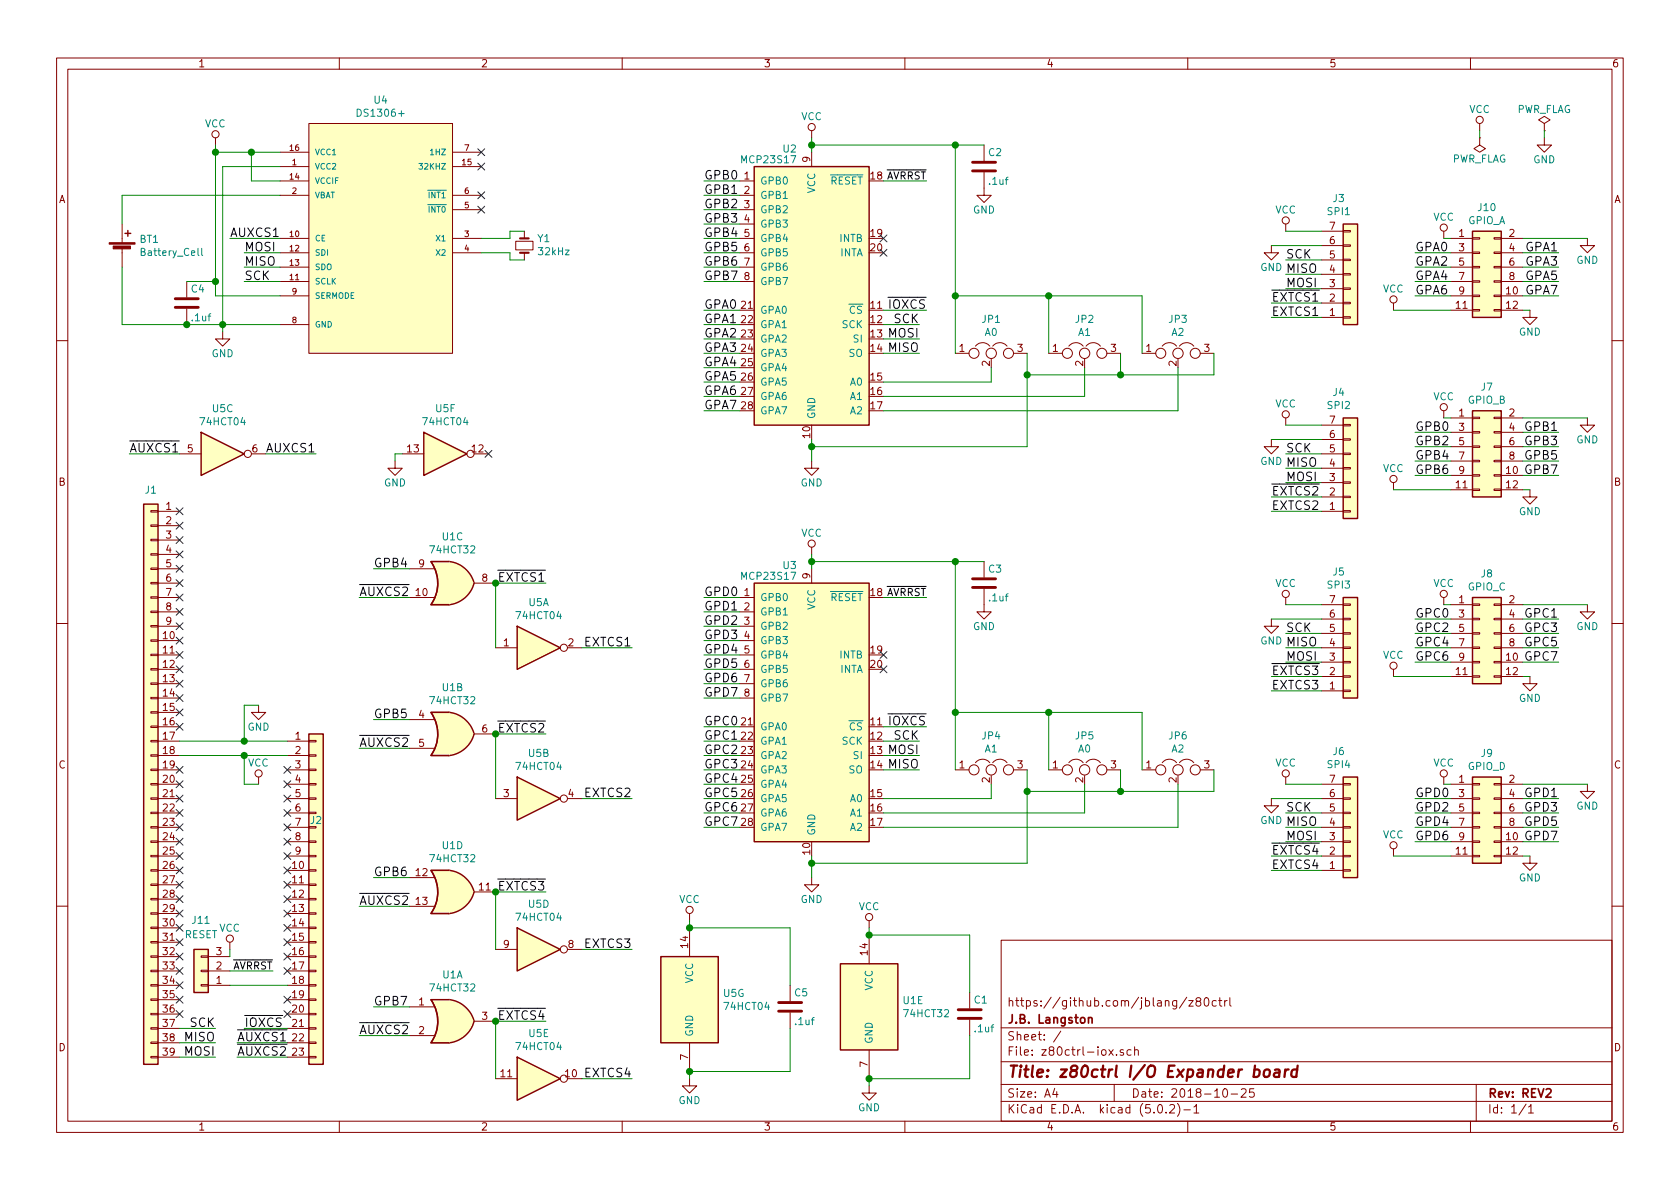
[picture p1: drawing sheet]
<svg xmlns="http://www.w3.org/2000/svg" width="297mm" height="210mm" viewBox="0 0 297 210" stroke-linecap="round" stroke-linejoin="round" font-family="sans-serif">
<defs><g id="words">
<text font-size="2.8" fill="#840000" x="178" y="190.5">Title: z80ctrl I/O Expander board</text>
<g font-size="2.1">
<text x="124.5" y="31.7">GPB0</text>
<text x="124.5" y="34.3">GPB1</text>
<text x="40.6" y="41.9">AUXCS1</text>
<text x="124.5" y="36.8">GPB2</text>
<text x="124.5" y="39.4">GPB3</text>
<text x="124.5" y="41.9">GPB4</text>
<text x="43.2" y="47">MISO</text>
<text x="43.2" y="44.4">MOSI</text>
<text x="124.5" y="44.4">GPB5</text>
<text x="124.5" y="47">GPB6</text>
<text x="227.3" y="45.7">SCK</text>
<text x="250.2" y="44.4">GPA0</text>
<text x="250.2" y="47">GPA2</text>
<text x="269.8" y="44.4">GPA1</text>
<text x="269.8" y="47">GPA3</text>
<text x="43.2" y="49.5">SCK</text>
<text x="124.5" y="49.5">GPB7</text>
<text x="224.8" y="53.3">EXTCS1</text>
<text x="227.3" y="48.3">MISO</text>
<text x="227.3" y="50.8">MOSI</text>
<text x="250.2" y="49.5">GPA4</text>
<text x="250.2" y="52.1">GPA6</text>
<text x="269.8" y="49.5">GPA5</text>
<text x="269.8" y="52.1">GPA7</text>
<text x="124.5" y="54.6">GPA0</text>
<text x="124.5" y="57.1">GPA1</text>
<text x="124.5" y="59.7">GPA2</text>
<text x="157.1" y="59.7">MOSI</text>
<text x="157.2" y="54.6">IOXCS</text>
<text x="158.1" y="57.1">SCK</text>
<text x="224.8" y="55.9">EXTCS1</text>
<text x="124.5" y="62.2">GPA3</text>
<text x="124.5" y="64.8">GPA4</text>
<text x="157.1" y="62.2">MISO</text>
<text x="124.5" y="67.3">GPA5</text>
<text x="124.5" y="69.8">GPA6</text>
<text x="124.5" y="72.4">GPA7</text>
<text x="250.2" y="76.2">GPB0</text>
<text x="269.8" y="76.2">GPB1</text>
<text x="22.9" y="80">AUXCS1</text>
<text x="47.3" y="80">AUXCS1</text>
<text x="227.3" y="82.5">MISO</text>
<text x="227.3" y="80">SCK</text>
<text x="250.2" y="78.7">GPB2</text>
<text x="250.2" y="81.3">GPB4</text>
<text x="250.2" y="83.8">GPB6</text>
<text x="269.8" y="78.7">GPB3</text>
<text x="269.8" y="81.3">GPB5</text>
<text x="269.8" y="83.8">GPB7</text>
<text x="224.8" y="87.6">EXTCS2</text>
<text x="227.3" y="85.1">MOSI</text>
<text x="224.8" y="90.2">EXTCS2</text>
<text x="66" y="100.3">GPB4</text>
<text x="63.5" y="105.4">AUXCS2</text>
<text x="88.3" y="102.9">EXTCS1</text>
<text x="124.5" y="105.4">GPD0</text>
<text x="124.5" y="107.9">GPD1</text>
<text x="124.5" y="110.5">GPD2</text>
<text x="124.5" y="113">GPD3</text>
<text x="227.3" y="111.8">SCK</text>
<text x="250.2" y="109.2">GPC0</text>
<text x="250.2" y="111.8">GPC2</text>
<text x="269.8" y="109.2">GPC1</text>
<text x="269.8" y="111.8">GPC3</text>
<text x="103.5" y="114.3">EXTCS1</text>
<text x="124.5" y="115.6">GPD4</text>
<text x="124.5" y="118.1">GPD5</text>
<text x="224.8" y="119.4">EXTCS3</text>
<text x="227.3" y="114.3">MISO</text>
<text x="227.3" y="116.8">MOSI</text>
<text x="250.2" y="114.3">GPC4</text>
<text x="250.2" y="116.8">GPC6</text>
<text x="269.8" y="114.3">GPC5</text>
<text x="269.8" y="116.8">GPC7</text>
<text x="124.5" y="120.6">GPD6</text>
<text x="124.5" y="123.2">GPD7</text>
<text x="224.8" y="121.9">EXTCS3</text>
<text x="66" y="127">GPB5</text>
<text x="88.3" y="129.5">EXTCS2</text>
<text x="124.5" y="128.3">GPC0</text>
<text x="124.5" y="130.8">GPC1</text>
<text x="157.2" y="128.3">IOXCS</text>
<text x="158.1" y="130.8">SCK</text>
<text x="63.5" y="132.1">AUXCS2</text>
<text x="124.5" y="133.3">GPC2</text>
<text x="124.5" y="135.9">GPC3</text>
<text x="157.1" y="133.3">MOSI</text>
<text x="157.1" y="135.9">MISO</text>
<text x="103.5" y="141">EXTCS2</text>
<text x="124.5" y="138.4">GPC4</text>
<text x="124.5" y="141">GPC5</text>
<text x="124.5" y="143.5">GPC6</text>
<text x="227.3" y="143.5">SCK</text>
<text x="250.2" y="141">GPD0</text>
<text x="250.2" y="143.5">GPD2</text>
<text x="269.8" y="141">GPD1</text>
<text x="269.8" y="143.5">GPD3</text>
<text x="124.5" y="146">GPC7</text>
<text x="227.3" y="146">MISO</text>
<text x="227.3" y="148.6">MOSI</text>
<text x="250.2" y="146">GPD4</text>
<text x="250.2" y="148.6">GPD6</text>
<text x="269.8" y="146">GPD5</text>
<text x="269.8" y="148.6">GPD7</text>
<text x="66" y="154.9">GPB6</text>
<text x="224.8" y="151.1">EXTCS4</text>
<text x="224.8" y="153.7">EXTCS4</text>
<text x="63.5" y="160">AUXCS2</text>
<text x="88.3" y="157.5">EXTCS3</text>
<text x="103.5" y="167.6">EXTCS3</text>
<text x="66" y="177.8">GPB7</text>
<text x="32.7" y="184.1">MISO</text>
<text x="33.6" y="181.6">SCK</text>
<text x="41.9" y="184.1">AUXCS1</text>
<text x="43.2" y="181.6">IOXCS</text>
<text x="63.5" y="182.9">AUXCS2</text>
<text x="88.3" y="180.3">EXTCS4</text>
<text x="32.7" y="186.7">MOSI</text>
<text x="41.9" y="186.7">AUXCS2</text>
<text x="103.5" y="190.5">EXTCS4</text>
</g>
<g font-size="2.1" fill="#840000">
<text x="178" y="178">https://github.com/jblang/z80ctrl</text>
<text x="178" y="184">Sheet: /</text>
<text x="178" y="181">J.B. Langston</text>
<text x="178" y="186.7">File: z80ctrl-iox.sch</text>
<text x="178" y="196.9">KiCad E.D.A. kicad (5.0.2)-1</text>
<text x="178" y="194.1">Size: A4</text>
<text x="200" y="194.1">Date: 2018-10-25</text>
<text x="263" y="194.1">Rev: REV2</text>
<text x="263" y="196.9">Id: 1/1</text>
</g>
<g font-size="1.8" fill="#840000">
<text x="35" y="11.9">1</text>
<text x="85" y="11.9">2</text>
<text x="135" y="11.9">3</text>
<text x="185" y="11.9">4</text>
<text x="235" y="11.9">5</text>
<text x="285" y="11.9">6</text>
<text x="143.3" y="28.7" transform="rotate(-90 143.3 28.7)">9</text>
<text x="10.4" y="35.9">A</text>
<text x="131.6" y="31.7">1</text>
<text x="131.6" y="34.3">2</text>
<text x="285.4" y="35.9">A</text>
<text x="131.6" y="36.8">3</text>
<text x="131.6" y="39.4">4</text>
<text x="131.6" y="41.9">5</text>
<text x="154" y="41.9">19</text>
<text x="235.1" y="40.6">7</text>
<text x="258" y="41.9">1</text>
<text x="266.9" y="41.9">2</text>
<text x="131.6" y="44.4">6</text>
<text x="131.6" y="47">7</text>
<text x="154" y="44.4">20</text>
<text x="235.1" y="45.7">5</text>
<text x="235.1" y="43.2">6</text>
<text x="258" y="44.4">3</text>
<text x="258" y="47">5</text>
<text x="266.9" y="44.4">4</text>
<text x="266.9" y="47">6</text>
<text x="131.6" y="49.5">8</text>
<text x="235.1" y="53.3">2</text>
<text x="235.1" y="50.8">3</text>
<text x="235.1" y="48.3">4</text>
<text x="258" y="49.5">7</text>
<text x="258" y="52.1">9</text>
<text x="266.4" y="52.1">10</text>
<text x="266.9" y="49.5">8</text>
<text x="131.1" y="54.6">21</text>
<text x="131.1" y="57.1">22</text>
<text x="131.1" y="59.7">23</text>
<text x="154" y="54.6">11</text>
<text x="154" y="57.1">12</text>
<text x="154" y="59.7">13</text>
<text x="235.1" y="55.9">1</text>
<text x="257.5" y="54.6">11</text>
<text x="266.4" y="54.6">12</text>
<text x="131.1" y="62.2">24</text>
<text x="131.1" y="64.8">25</text>
<text x="154" y="62.2">14</text>
<text x="169.6" y="62.2">1</text>
<text x="175" y="64.7" transform="rotate(-90 175 64.7)">2</text>
<text x="179.9" y="62.2">3</text>
<text x="186.1" y="62.2">1</text>
<text x="191.5" y="64.7" transform="rotate(-90 191.5 64.7)">2</text>
<text x="196.4" y="62.2">3</text>
<text x="202.6" y="62.2">1</text>
<text x="208" y="64.7" transform="rotate(-90 208 64.7)">2</text>
<text x="212.9" y="62.2">3</text>
<text x="131.1" y="67.3">26</text>
<text x="131.1" y="69.8">27</text>
<text x="154" y="67.3">15</text>
<text x="154" y="69.8">16</text>
<text x="131.1" y="72.4">28</text>
<text x="143.3" y="77.4" transform="rotate(-90 143.3 77.4)">10</text>
<text x="154" y="72.4">17</text>
<text x="235.1" y="77.5">6</text>
<text x="235.1" y="74.9">7</text>
<text x="258" y="73.7">1</text>
<text x="258" y="76.2">3</text>
<text x="266.9" y="73.7">2</text>
<text x="266.9" y="76.2">4</text>
<text x="33.2" y="80">5</text>
<text x="44.6" y="80">6</text>
<text x="72.1" y="80">13</text>
<text x="83.5" y="80">12</text>
<text x="235.1" y="82.5">4</text>
<text x="235.1" y="80">5</text>
<text x="258" y="78.7">5</text>
<text x="258" y="81.3">7</text>
<text x="258" y="83.8">9</text>
<text x="266.4" y="83.8">10</text>
<text x="266.9" y="78.7">6</text>
<text x="266.9" y="81.3">8</text>
<text x="10.4" y="85.9">B</text>
<text x="235.1" y="87.6">2</text>
<text x="235.1" y="85.1">3</text>
<text x="257.5" y="86.4">11</text>
<text x="266.4" y="86.4">12</text>
<text x="285.4" y="85.9">B</text>
<text x="29.4" y="90.2">1</text>
<text x="29.4" y="92.7">2</text>
<text x="29.4" y="95.2">3</text>
<text x="235.1" y="90.2">1</text>
<text x="29.4" y="97.8">4</text>
<text x="29.4" y="100.3">5</text>
<text x="74.1" y="100.3">9</text>
<text x="29.4" y="102.9">6</text>
<text x="29.4" y="105.4">7</text>
<text x="29.4" y="107.9">8</text>
<text x="73.6" y="105.4">10</text>
<text x="85.2" y="102.9">8</text>
<text x="131.6" y="105.4">1</text>
<text x="131.6" y="107.9">2</text>
<text x="143.3" y="102.3" transform="rotate(-90 143.3 102.3)">9</text>
<text x="235.1" y="106.7">7</text>
<text x="258" y="106.7">1</text>
<text x="266.9" y="106.7">2</text>
<text x="28.9" y="113">10</text>
<text x="29.4" y="110.5">9</text>
<text x="131.6" y="110.5">3</text>
<text x="131.6" y="113">4</text>
<text x="235.1" y="111.8">5</text>
<text x="235.1" y="109.2">6</text>
<text x="258" y="109.2">3</text>
<text x="258" y="111.8">5</text>
<text x="266.9" y="109.2">4</text>
<text x="266.9" y="111.8">6</text>
<text x="28.9" y="115.6">11</text>
<text x="28.9" y="118.1">12</text>
<text x="89.1" y="114.3">1</text>
<text x="100.5" y="114.3">2</text>
<text x="131.6" y="115.6">5</text>
<text x="131.6" y="118.1">6</text>
<text x="154" y="115.6">19</text>
<text x="154" y="118.1">20</text>
<text x="235.1" y="119.4">2</text>
<text x="235.1" y="116.8">3</text>
<text x="235.1" y="114.3">4</text>
<text x="257.5" y="119.4">11</text>
<text x="258" y="114.3">7</text>
<text x="258" y="116.8">9</text>
<text x="266.4" y="116.8">10</text>
<text x="266.4" y="119.4">12</text>
<text x="266.9" y="114.3">8</text>
<text x="28.9" y="120.6">13</text>
<text x="28.9" y="123.2">14</text>
<text x="28.9" y="125.7">15</text>
<text x="131.6" y="120.6">7</text>
<text x="131.6" y="123.2">8</text>
<text x="235.1" y="121.9">1</text>
<text x="28.9" y="128.3">16</text>
<text x="28.9" y="130.8">17</text>
<text x="52.2" y="130.8">1</text>
<text x="74.1" y="127">4</text>
<text x="85.2" y="129.5">6</text>
<text x="131.1" y="128.3">21</text>
<text x="131.1" y="130.8">22</text>
<text x="154" y="128.3">11</text>
<text x="154" y="130.8">12</text>
<text x="10.4" y="135.9">C</text>
<text x="28.9" y="133.3">18</text>
<text x="28.9" y="135.9">19</text>
<text x="52.2" y="133.3">2</text>
<text x="52.2" y="135.9">3</text>
<text x="74.1" y="132.1">5</text>
<text x="131.1" y="133.3">23</text>
<text x="131.1" y="135.9">24</text>
<text x="154" y="133.3">13</text>
<text x="154" y="135.9">14</text>
<text x="169.6" y="135.9">1</text>
<text x="179.9" y="135.9">3</text>
<text x="186.1" y="135.9">1</text>
<text x="196.4" y="135.9">3</text>
<text x="202.6" y="135.9">1</text>
<text x="212.9" y="135.9">3</text>
<text x="285.4" y="135.9">C</text>
<text x="28.9" y="138.4">20</text>
<text x="28.9" y="141">21</text>
<text x="28.9" y="143.5">22</text>
<text x="52.2" y="138.4">4</text>
<text x="52.2" y="141">5</text>
<text x="52.2" y="143.5">6</text>
<text x="89.1" y="141">3</text>
<text x="100.5" y="141">4</text>
<text x="131.1" y="138.4">25</text>
<text x="131.1" y="141">26</text>
<text x="131.1" y="143.5">27</text>
<text x="154" y="141">15</text>
<text x="154" y="143.5">16</text>
<text x="175" y="138.4" transform="rotate(-90 175 138.4)">2</text>
<text x="191.5" y="138.4" transform="rotate(-90 191.5 138.4)">2</text>
<text x="208" y="138.4" transform="rotate(-90 208 138.4)">2</text>
<text x="235.1" y="143.5">5</text>
<text x="235.1" y="141">6</text>
<text x="235.1" y="138.4">7</text>
<text x="258" y="138.4">1</text>
<text x="258" y="141">3</text>
<text x="258" y="143.5">5</text>
<text x="266.9" y="138.4">2</text>
<text x="266.9" y="141">4</text>
<text x="266.9" y="143.5">6</text>
<text x="28.9" y="146">23</text>
<text x="28.9" y="148.6">24</text>
<text x="52.2" y="146">7</text>
<text x="52.2" y="148.6">8</text>
<text x="131.1" y="146">28</text>
<text x="154" y="146">17</text>
<text x="235.1" y="148.6">3</text>
<text x="235.1" y="146">4</text>
<text x="258" y="146">7</text>
<text x="258" y="148.6">9</text>
<text x="266.4" y="148.6">10</text>
<text x="266.9" y="146">8</text>
<text x="28.9" y="151.1">25</text>
<text x="28.9" y="153.7">26</text>
<text x="51.7" y="153.7">10</text>
<text x="52.2" y="151.1">9</text>
<text x="73.6" y="154.9">12</text>
<text x="143.3" y="151.1" transform="rotate(-90 143.3 151.1)">10</text>
<text x="235.1" y="153.7">1</text>
<text x="235.1" y="151.1">2</text>
<text x="257.5" y="151.1">11</text>
<text x="266.4" y="151.1">12</text>
<text x="28.9" y="156.2">27</text>
<text x="28.9" y="158.7">28</text>
<text x="28.9" y="161.3">29</text>
<text x="51.7" y="156.2">11</text>
<text x="51.7" y="158.7">12</text>
<text x="51.7" y="161.3">13</text>
<text x="73.6" y="160">13</text>
<text x="84.8" y="157.5">11</text>
<text x="28.9" y="163.8">30</text>
<text x="28.9" y="166.4">31</text>
<text x="51.7" y="163.8">14</text>
<text x="51.7" y="166.4">15</text>
<text x="89.1" y="167.6">9</text>
<text x="100.5" y="167.6">8</text>
<text x="121.7" y="167.6" transform="rotate(-90 121.7 167.6)">14</text>
<text x="28.9" y="168.9">32</text>
<text x="28.9" y="171.4">33</text>
<text x="28.9" y="174">34</text>
<text x="38.3" y="174">1</text>
<text x="38.3" y="171.4">2</text>
<text x="38.3" y="168.9">3</text>
<text x="51.7" y="168.9">16</text>
<text x="51.7" y="171.4">17</text>
<text x="51.7" y="174">18</text>
<text x="153.4" y="168.9" transform="rotate(-90 153.4 168.9)">14</text>
<text x="28.9" y="176.5">35</text>
<text x="28.9" y="179.1">36</text>
<text x="51.7" y="176.5">19</text>
<text x="51.7" y="179.1">20</text>
<text x="74.1" y="177.8">1</text>
<text x="10.4" y="185.9">D</text>
<text x="28.9" y="181.6">37</text>
<text x="28.9" y="184.1">38</text>
<text x="51.7" y="181.6">21</text>
<text x="51.7" y="184.1">22</text>
<text x="74.1" y="182.9">2</text>
<text x="85.2" y="180.3">3</text>
<text x="285.4" y="185.9">D</text>
<text x="28.9" y="186.7">39</text>
<text x="51.7" y="186.7">23</text>
<text x="88.6" y="190.5">11</text>
<text x="100" y="190.5">10</text>
<text x="121.7" y="187.4" transform="rotate(-90 121.7 187.4)">7</text>
<text x="153.4" y="188.7" transform="rotate(-90 153.4 188.7)">7</text>
<text x="35" y="199.9">1</text>
<text x="85" y="199.9">2</text>
<text x="135" y="199.9">3</text>
<text x="185" y="199.9">4</text>
<text x="235" y="199.9">5</text>
<text x="285" y="199.9">6</text>
</g>
<g font-size="1.8" fill="#008484">
<text x="36.2" y="22.5">VCC</text>
<text x="63.6" y="20.6">DS1306+</text>
<text x="66.2" y="18.3">U4</text>
<text x="141.7" y="21.3">VCC</text>
<text x="259.8" y="20">VCC</text>
<text x="268.1" y="20">PWR_FLAG</text>
<text x="131.3" y="28.9">MCP23S17</text>
<text x="138.5" y="27">U2</text>
<text x="174.8" y="27.6">C2</text>
<text x="256.6" y="28.7">PWR_FLAG</text>
<text x="271.1" y="28.9">GND</text>
<text x="134.4" y="32.6">GPB0</text>
<text x="134.4" y="35.2">GPB1</text>
<text x="144.1" y="34.2" transform="rotate(-90 144.1 34.2)">VCC</text>
<text x="146.8" y="32.6">RESET</text>
<text x="175" y="32.7">.1uf</text>
<text x="235.7" y="35.7">J3</text>
<text x="134.4" y="37.7">GPB2</text>
<text x="134.4" y="40.3">GPB3</text>
<text x="172" y="37.8">GND</text>
<text x="225.5" y="37.8">VCC</text>
<text x="234.8" y="38">SPI1</text>
<text x="253.4" y="39">VCC</text>
<text x="259.6" y="39.6">GPIO_A</text>
<text x="261.4" y="37.3">J10</text>
<text x="24.7" y="42.9">BT1</text>
<text x="25.2" y="45.3">Battery_Cell</text>
<text x="95.1" y="42.8">Y1</text>
<text x="95.4" y="45.1">32kHz</text>
<text x="134.4" y="42.8">GPB4</text>
<text x="134.4" y="45.3">GPB5</text>
<text x="134.4" y="47.9">GPB6</text>
<text x="148.5" y="42.8">INTB</text>
<text x="148.5" y="45.3">INTA</text>
<text x="222.8" y="47.9">GND</text>
<text x="278.7" y="46.7">GND</text>
<text x="33.9" y="51.7">C4</text>
<text x="134.4" y="50.4">GPB7</text>
<text x="244.5" y="51.7">VCC</text>
<text x="34" y="56.8">.1uf</text>
<text x="134.4" y="55.5">GPA0</text>
<text x="134.4" y="58">GPA1</text>
<text x="148.9" y="58">SCK</text>
<text x="150.2" y="55.5">CS</text>
<text x="173.7" y="57.1">JP1</text>
<text x="174.1" y="59.4">A0</text>
<text x="190.2" y="57.1">JP2</text>
<text x="190.7" y="59.4">A1</text>
<text x="206.7" y="57.1">JP3</text>
<text x="207.2" y="59.4">A2</text>
<text x="268.6" y="59.4">GND</text>
<text x="37.4" y="63.2">GND</text>
<text x="134.4" y="60.6">GPA2</text>
<text x="134.4" y="63.1">GPA3</text>
<text x="134.4" y="65.7">GPA4</text>
<text x="150.1" y="63.1">SO</text>
<text x="151" y="60.6">SI</text>
<text x="134.4" y="68.2">GPA5</text>
<text x="134.4" y="70.7">GPA6</text>
<text x="150.4" y="68.2">A0</text>
<text x="150.4" y="70.7">A1</text>
<text x="235.7" y="70">J4</text>
<text x="253.4" y="70.8">VCC</text>
<text x="259.6" y="71.4">GPIO_B</text>
<text x="261.9" y="69.1">J7</text>
<text x="35.6" y="75.2">74HCT04</text>
<text x="37.6" y="72.9">U5C</text>
<text x="75" y="75.2">74HCT04</text>
<text x="77.1" y="72.9">U5F</text>
<text x="134.4" y="73.3">GPA7</text>
<text x="144.1" y="74.2" transform="rotate(-90 144.1 74.2)">GND</text>
<text x="150.4" y="73.3">A2</text>
<text x="225.5" y="72.1">VCC</text>
<text x="234.8" y="72.3">SPI2</text>
<text x="222.8" y="82.2">GND</text>
<text x="244.5" y="83.5">VCC</text>
<text x="278.7" y="78.4">GND</text>
<text x="25.7" y="87.3">J1</text>
<text x="67.9" y="86">GND</text>
<text x="141.6" y="86">GND</text>
<text x="78.3" y="95.5">U1C</text>
<text x="141.7" y="94.9">VCC</text>
<text x="268.6" y="91.1">GND</text>
<text x="76.2" y="97.9">74HCT32</text>
<text x="138.5" y="100.6">U3</text>
<text x="174.8" y="101.3">C3</text>
<text x="235.7" y="101.8">J5</text>
<text x="93.5" y="107.2">U5A</text>
<text x="131.3" y="102.5">MCP23S17</text>
<text x="134.4" y="106.3">GPB0</text>
<text x="144.1" y="107.9" transform="rotate(-90 144.1 107.9)">VCC</text>
<text x="146.8" y="106.3">RESET</text>
<text x="175" y="106.3">.1uf</text>
<text x="225.5" y="103.8">VCC</text>
<text x="234.8" y="104.1">SPI3</text>
<text x="253.4" y="103.8">VCC</text>
<text x="259.6" y="104.4">GPIO_C</text>
<text x="261.9" y="102.1">J8</text>
<text x="91.5" y="109.5">74HCT04</text>
<text x="134.4" y="108.8">GPB1</text>
<text x="134.4" y="111.4">GPB2</text>
<text x="134.4" y="113.9">GPB3</text>
<text x="172" y="111.4">GND</text>
<text x="222.8" y="114">GND</text>
<text x="278.7" y="111.4">GND</text>
<text x="134.4" y="116.5">GPB4</text>
<text x="134.4" y="119">GPB5</text>
<text x="148.5" y="116.5">INTB</text>
<text x="148.5" y="119">INTA</text>
<text x="244.5" y="116.5">VCC</text>
<text x="76.2" y="124.5">74HCT32</text>
<text x="78.3" y="122.2">U1B</text>
<text x="134.4" y="121.5">GPB6</text>
<text x="134.4" y="124.1">GPB7</text>
<text x="268.6" y="124.1">GND</text>
<text x="43.8" y="129.2">GND</text>
<text x="134.4" y="129.2">GPA0</text>
<text x="134.4" y="131.7">GPA1</text>
<text x="148.9" y="131.7">SCK</text>
<text x="150.2" y="129.2">CS</text>
<text x="173.7" y="130.8">JP4</text>
<text x="190.2" y="130.8">JP5</text>
<text x="206.7" y="130.8">JP6</text>
<text x="43.8" y="135.6">VCC</text>
<text x="91.5" y="136.2">74HCT04</text>
<text x="93.5" y="133.9">U5B</text>
<text x="134.4" y="134.2">GPA2</text>
<text x="134.4" y="136.8">GPA3</text>
<text x="150.1" y="136.8">SO</text>
<text x="151" y="134.2">SI</text>
<text x="174.1" y="133.1">A1</text>
<text x="190.7" y="133.1">A0</text>
<text x="207.2" y="133.1">A2</text>
<text x="225.5" y="135.6">VCC</text>
<text x="234.8" y="135.8">SPI4</text>
<text x="235.7" y="133.5">J6</text>
<text x="253.4" y="135.6">VCC</text>
<text x="259.6" y="136.2">GPIO_D</text>
<text x="261.9" y="133.9">J9</text>
<text x="134.4" y="139.3">GPA4</text>
<text x="134.4" y="141.9">GPA5</text>
<text x="150.4" y="141.9">A0</text>
<text x="278.7" y="143.2">GND</text>
<text x="54.9" y="145.7">J2</text>
<text x="134.4" y="144.4">GPA6</text>
<text x="134.4" y="146.9">GPA7</text>
<text x="144.1" y="147.8" transform="rotate(-90 144.1 147.8)">GND</text>
<text x="150.4" y="144.4">A1</text>
<text x="150.4" y="146.9">A2</text>
<text x="222.8" y="145.7">GND</text>
<text x="244.5" y="148.3">VCC</text>
<text x="76.2" y="152.5">74HCT32</text>
<text x="78.3" y="150.2">U1D</text>
<text x="268.6" y="155.9">GND</text>
<text x="93.5" y="160.5">U5D</text>
<text x="120.1" y="159.7">VCC</text>
<text x="141.6" y="159.7">GND</text>
<text x="151.8" y="161">VCC</text>
<text x="32.6" y="165.9">RESET</text>
<text x="34.1" y="163.4">J11</text>
<text x="38.8" y="164.8">VCC</text>
<text x="91.5" y="162.8">74HCT04</text>
<text x="78.3" y="173">U1A</text>
<text x="122.6" y="173.9" transform="rotate(-90 122.6 173.9)">VCC</text>
<text x="76.2" y="175.3">74HCT32</text>
<text x="127.9" y="176.3">U5G</text>
<text x="128.2" y="178.6">74HCT04</text>
<text x="140.5" y="176.2">C5</text>
<text x="154.3" y="175.2" transform="rotate(-90 154.3 175.2)">VCC</text>
<text x="159.7" y="177.6">U1E</text>
<text x="160" y="179.9">74HCT32</text>
<text x="172.3" y="177.5">C1</text>
<text x="91.5" y="185.7">74HCT04</text>
<text x="93.5" y="183.4">U5E</text>
<text x="122.6" y="183.4" transform="rotate(-90 122.6 183.4)">GND</text>
<text x="140.7" y="181.3">.1uf</text>
<text x="154.3" y="184.7" transform="rotate(-90 154.3 184.7)">GND</text>
<text x="172.4" y="182.5">.1uf</text>
<text x="120" y="195.2">GND</text>
<text x="151.7" y="196.5">GND</text>
</g>
<g font-size="1.8">
<text x="154" y="31.7">18 AVRRST</text>
<text x="154" y="105.4">18 AVRRST</text>
<text x="41" y="171.4">AVRRST</text>
</g>
<g font-size="1.4" fill="#840000">
<text x="51.3" y="26.7">16</text>
<text x="51.7" y="29.2">1</text>
<text x="81.8" y="29.2">15</text>
<text x="82.2" y="26.7">7</text>
<text x="51.3" y="31.7">14</text>
<text x="51.7" y="34.3">2</text>
<text x="82.2" y="34.3">6</text>
<text x="51.3" y="41.9">10</text>
<text x="82.2" y="41.9">3</text>
<text x="82.2" y="36.8">5</text>
<text x="51.3" y="44.4">12</text>
<text x="51.3" y="47">13</text>
<text x="82.2" y="44.4">4</text>
<text x="51.3" y="49.5">11</text>
<text x="51.7" y="52.1">9</text>
<text x="51.7" y="57.1">8</text>
</g>
<g font-size="1.4" fill="#008484">
<text x="55.6" y="30">VCC2</text>
<text x="55.6" y="27.4">VCC1</text>
<text x="74.5" y="30">32KHZ</text>
<text x="76.3" y="27.4">1HZ</text>
<text x="55.6" y="32.5">VCCIF</text>
<text x="55.6" y="35">VBAT</text>
<text x="75.9" y="35">INT1</text>
<text x="75.9" y="37.6">INT0</text>
<text x="55.6" y="42.7">CE</text>
<text x="55.6" y="45.2">SDI</text>
<text x="55.6" y="47.7">SDO</text>
<text x="77.3" y="42.7">X1</text>
<text x="77.3" y="45.2">X2</text>
<text x="55.6" y="50.3">SCLK</text>
<text x="55.6" y="52.8">SERMODE</text>
<text x="55.6" y="57.9">GND</text>
</g>
</g></defs>
<g fill="none" stroke="#840000" stroke-width=".18">
<path d="M10 10.3h277v189.9h-277zM12 12.2h273v186.1h-273zM60 10.3v1.9M110 10.3v1.9M160 10.3v1.9M210 10.3v1.9M260 10.3v1.9M21.6 39.6v3.3M38.1 24.4v1.2M49.5 32h5.1M49.5 34.5h5.1M49.5 29.5h5.1"/>
<path d="M49.5 26.9h5.1M54.6 21.8h25.4v40.7h-25.4zM80 34.5h5.1M80 37.1h5.1M80 29.5h5.1M80 26.9h5.1M130.8 32h2.5M130.8 34.5h2.5M130.8 37.1h2.5M130.8 39.6h2.5M143.5 23.1v1.3M143.5 26.9v2.6"/>
<path d="M174 30.5v4h1.3l-1.3 1.3-1.3-1.3h1.3M174 25.6v2.8M227.3 39.6v1.3M261.6 24.4v1.2l1 .7-1 .6-1-.6 1-.7M261.6 24.4h.1M261.6 21.8v1.3M273 24.4v1.2h1.3l-1.3 1.3-1.2-1.3h1.2M273 21.8l1.1-.6-1.1-.6-1 .6 1 .6v1.3M273 23.1h.1M21.6 43.9v3.3M33 49.8v2.8M33 54.6v2.8"/>
<path d="M39.4 58.7v1.2h-1.3l1.3 1.3 1.2-1.3h-1.2M49.5 42.2h5.1M49.5 44.7h5.1M49.5 47.2h5.1M49.5 49.8h5.1M49.5 52.3h5.1M49.5 57.4h5.1M80 42.2h5.1M80 44.7h5.1M91.2 42.7h3v1.5h-3zM92.7 40.9v1.3M92.7 44.7v1.3"/>
<path d="M130.8 42.2h2.5M130.8 44.7h2.5M130.8 47.2h2.5M130.8 49.8h2.5M224.8 43.4v1.3h-1.3l1.3 1.3 1.3-1.3h-1.3M233.7 56.1h3.8M233.7 53.6h3.8M233.7 51h3.8M233.7 48.5h3.8M233.7 46h3.8M233.7 43.4h3.8M233.7 40.9h3.8"/>
<path d="M237.5 40.8h1.3v.2h-1.3zM237.5 43.3h1.3v.3h-1.3zM237.5 45.8h1.3v.3h-1.3zM237.5 48.4h1.3v.2h-1.3zM237.5 50.9h1.3v.3h-1.3zM237.5 53.5h1.3v.2h-1.3zM237.5 56h1.3v.3h-1.3zM246.4 53.6v1.3M255.3 40.9v1.3M256.5 42.2h3.8M256.5 44.7h3.8M256.5 47.2h3.8"/>
<path d="M256.5 49.8h3.8M256.5 52.3h3.8M256.5 54.9h3.8M260.3 54.7h1.3v.3h-1.3zM260.3 52.2h1.3v.2h-1.3zM260.3 49.7h1.3v.2h-1.3zM260.3 47.1h1.3v.3h-1.3zM260.3 44.6h1.3v.2h-1.3zM260.3 42h1.3v.3h-1.3zM264.2 54.7h1.2v.3h-1.2zM264.2 52.2h1.2v.2h-1.2zM264.2 49.7h1.2v.2h-1.2z"/>
<path d="M264.2 47.1h1.2v.3h-1.2zM264.2 44.6h1.2v.2h-1.2zM264.2 42h1.2v.3h-1.2zM265.4 42.2h3.8M265.4 44.7h3.8M265.4 47.2h3.8M265.4 49.8h3.8M265.4 52.3h3.8M265.4 54.9h3.8M270.5 54.9v1.2h1.3l-1.3 1.3-1.3-1.3h1.3M280.7 42.2v1.2h1.2l-1.2 1.3-1.3-1.3h1.3M10 60.2h2"/>
<path d="M168.9 62.5h2.4M172.5 61.2a1.62 1.62 0 0 1 2.5 0M175.5 61.2a1.62 1.62 0 0 1 2.6 0M179.2 62.5h2.4M185.4 62.5h2.4M189 61.2a1.62 1.62 0 0 1 2.5 0M192 61.2a1.62 1.62 0 0 1 2.6 0M195.7 62.5h2.4M201.9 62.5h2.4M205.5 61.2a1.62 1.62 0 0 1 2.5 0M208.5 61.2a1.62 1.62 0 0 1 2.6 0M212.2 62.5h2.4"/>
<path d="M224.8 77.7v1.3h-1.3l1.3 1.3 1.3-1.3h-1.3M227.3 73.9v1.3M233.7 77.7h3.8M233.7 75.2h3.8M237.5 75.1h1.3v.2h-1.3zM237.5 77.6h1.3v.2h-1.3zM255.3 72.6v1.3M256.5 73.9h3.8M256.5 76.4h3.8M256.5 79h3.8M260.3 78.9h1.3v.2h-1.3zM260.3 76.3h1.3v.3h-1.3z"/>
<path d="M260.3 73.8h1.3v.2h-1.3zM264.2 78.9h1.2v.2h-1.2zM264.2 76.3h1.2v.3h-1.2zM264.2 73.8h1.2v.2h-1.2zM265.4 73.9h3.8M265.4 76.4h3.8M265.4 79h3.8M280.7 73.9v1.3h1.2l-1.2 1.2-1.3-1.2h1.3M285 60.2h2M26.7 97.9h1.2v.3h-1.2zM26.7 95.4h1.2v.2h-1.2zM26.7 92.8h1.2v.3h-1.2z"/>
<path d="M26.7 90.3h1.2v.2h-1.2zM27.9 90.4h3.8M27.9 93h3.8M27.9 95.5h3.8M27.9 98h3.8M31.7 80.3h3.9M44.4 80.3h2.6M69.8 81.5v1.3h-1.2l1.2 1.3 1.3-1.3h-1.3M71.1 80.3h3.8M83.8 80.3h2.6M143.5 81.5v1.3h1.3l-1.3 1.3-1.3-1.3h1.3M143.5 96.8v1.2"/>
<path d="M174 99.3v2.8M233.7 90.4h3.8M233.7 87.9h3.8M233.7 85.3h3.8M233.7 82.8h3.8M233.7 80.3h3.8M237.5 80.1h1.3v.3h-1.3zM237.5 82.7h1.3v.2h-1.3zM237.5 85.2h1.3v.3h-1.3zM237.5 87.8h1.3v.2h-1.3zM237.5 90.3h1.3v.2h-1.3zM246.4 85.3v1.3"/>
<path d="M256.5 84.1h3.8M256.5 86.6h3.8M256.5 81.5h3.8M260.3 86.5h1.3v.2h-1.3zM260.3 83.9h1.3v.3h-1.3zM260.3 81.4h1.3v.3h-1.3zM264.2 86.5h1.2v.2h-1.2zM264.2 83.9h1.2v.3h-1.2zM264.2 81.4h1.2v.3h-1.2zM265.4 84.1h3.8M265.4 86.6h3.8M265.4 81.5h3.8"/>
<path d="M270.5 86.6v1.3h1.3l-1.3 1.2-1.3-1.2h1.3M10 110.3h2M26.7 118.2h1.2v.3h-1.2zM26.7 115.7h1.2v.2h-1.2zM26.7 113.2h1.2v.2h-1.2zM26.7 110.6h1.2v.3h-1.2zM26.7 108.1h1.2v.2h-1.2zM26.7 105.5h1.2v.3h-1.2zM26.7 103h1.2v.2h-1.2zM26.7 100.5h1.2v.2h-1.2zM27.9 113.3h3.8M27.9 115.8h3.8"/>
<path d="M27.9 118.4h3.8M27.9 100.6h3.8M27.9 103.1h3.8M27.9 105.7h3.8M27.9 108.2h3.8M27.9 110.7h3.8M72.4 100.6h4.3M72.4 105.7h4.3M83.8 103.1h3.8M87.6 114.5h3.8M100.3 114.5h2.6M130.8 113.3h2.5"/>
<path d="M130.8 115.8h2.5M130.8 118.4h2.5M130.8 105.7h2.5M130.8 108.2h2.5M130.8 110.7h2.5M143.5 100.6v2.5M174 104.1v4.1h1.3l-1.3 1.3-1.3-1.3h1.3M224.8 109.5v1.2h-1.3l1.3 1.3 1.3-1.3h-1.3M227.3 105.7v1.2M233.7 106.9h3.8M233.7 117.1h3.8M233.7 119.6h3.8"/>
<path d="M233.7 109.5h3.8M233.7 112h3.8M233.7 114.5h3.8M237.5 106.8h1.3v.3h-1.3zM237.5 109.3h1.3v.3h-1.3zM237.5 111.9h1.3v.2h-1.3zM237.5 114.4h1.3v.3h-1.3zM237.5 117h1.3v.2h-1.3zM237.5 119.5h1.3v.3h-1.3zM246.4 118.4v1.2M255.3 105.7v1.2M256.5 106.9h3.8"/>
<path d="M256.5 117.1h3.8M256.5 119.6h3.8M256.5 109.5h3.8M256.5 112h3.8M256.5 114.5h3.8M260.3 119.5h1.3v.3h-1.3zM260.3 117h1.3v.2h-1.3zM260.3 114.4h1.3v.3h-1.3zM260.3 111.9h1.3v.2h-1.3zM260.3 109.3h1.3v.3h-1.3zM260.3 106.8h1.3v.3h-1.3zM264.2 119.5h1.2v.3h-1.2z"/>
<path d="M264.2 117h1.2v.2h-1.2zM264.2 114.4h1.2v.3h-1.2zM264.2 111.9h1.2v.2h-1.2zM264.2 109.3h1.2v.3h-1.2zM264.2 106.8h1.2v.3h-1.2zM265.4 106.9h3.8M265.4 117.1h3.8M265.4 119.6h3.8M265.4 109.5h3.8M265.4 112h3.8M265.4 114.5h3.8M270.5 119.6v1.3h1.3l-1.3 1.3-1.3-1.3h1.3"/>
<path d="M280.7 106.9v1.3h1.2l-1.2 1.3-1.3-1.3h1.3M285 110.3h2M26.7 138.6h1.2v.2h-1.2zM26.7 136h1.2v.3h-1.2zM26.7 133.5h1.2v.2h-1.2zM26.7 130.9h1.2v.3h-1.2zM26.7 128.4h1.2v.2h-1.2zM26.7 125.9h1.2v.2h-1.2zM26.7 123.3h1.2v.3h-1.2zM26.7 120.8h1.2v.2h-1.2zM27.9 120.9h3.8M27.9 123.4h3.8"/>
<path d="M27.9 126h3.8M27.9 128.5h3.8M27.9 131.1h3.8M27.9 133.6h3.8M27.9 136.1h3.8M27.9 138.7h3.8M45.7 124.7v1.3h-1.3l1.3 1.2 1.3-1.2h-1.3M45.7 137.4v1.3M50.8 131.1h3.8M50.8 133.6h3.8M50.8 136.1h3.8M50.8 138.7h3.8"/>
<path d="M54.6 138.6h1.3v.2h-1.3zM54.6 136h1.3v.3h-1.3zM54.6 133.5h1.3v.2h-1.3zM54.6 130.9h1.3v.3h-1.3zM72.4 127.2h4.3M72.4 132.3h4.3M83.8 129.8h3.8M130.8 120.9h2.5M130.8 123.4h2.5M168.9 136.1h2.4M172.5 134.9a1.62 1.62 0 0 1 2.5 0M175.5 134.9a1.62 1.62 0 0 1 2.6 0"/>
<path d="M179.2 136.1h2.4M185.4 136.1h2.4M189 134.9a1.62 1.62 0 0 1 2.5 0M192 134.9a1.62 1.62 0 0 1 2.6 0M195.7 136.1h2.4M201.9 136.1h2.4M205.5 134.9a1.62 1.62 0 0 1 2.5 0M208.5 134.9a1.62 1.62 0 0 1 2.6 0M212.2 136.1h2.4M227.3 137.4v1.3M233.7 138.7h3.8M233.7 122.2h3.8"/>
<path d="M237.5 122h1.3v.3h-1.3zM237.5 138.6h1.3v.2h-1.3zM255.3 137.4v1.3M256.5 138.7h3.8M260.3 138.6h1.3v.2h-1.3zM264.2 138.6h1.2v.2h-1.2zM265.4 138.7h3.8M280.7 138.7v1.2h1.2l-1.2 1.3-1.3-1.3h1.3M26.7 158.9h1.2v.2h-1.2zM26.7 156.3h1.2v.3h-1.2zM26.7 153.8h1.2v.2h-1.2zM26.7 151.3h1.2v.2h-1.2z"/>
<path d="M26.7 148.7h1.2v.3h-1.2zM26.7 146.2h1.2v.2h-1.2zM26.7 143.6h1.2v.3h-1.2zM26.7 141.1h1.2v.2h-1.2zM27.9 141.2h3.8M27.9 143.8h3.8M27.9 146.3h3.8M27.9 148.8h3.8M27.9 151.4h3.8M27.9 153.9h3.8M27.9 156.5h3.8M27.9 159h3.8"/>
<path d="M50.8 141.2h3.8M50.8 143.8h3.8M50.8 146.3h3.8M50.8 148.8h3.8M50.8 151.4h3.8M50.8 153.9h3.8M50.8 156.5h3.8M50.8 159h3.8M54.6 158.9h1.3v.2h-1.3zM54.6 156.3h1.3v.3h-1.3zM54.6 153.8h1.3v.2h-1.3zM54.6 151.3h1.3v.2h-1.3z"/>
<path d="M54.6 148.7h1.3v.3h-1.3zM54.6 146.2h1.3v.2h-1.3zM54.6 143.6h1.3v.3h-1.3zM54.6 141.1h1.3v.2h-1.3zM72.4 155.2h4.3M83.8 157.7h3.8M87.6 141.2h3.8M100.3 141.2h2.6M143.5 155.2v1.3h1.3l-1.3 1.2-1.3-1.2h1.3M224.8 141.2v1.3h-1.3l1.3 1.3 1.3-1.3h-1.3M233.7 141.2h3.8M233.7 143.8h3.8"/>
<path d="M233.7 146.3h3.8M233.7 148.8h3.8M233.7 151.4h3.8M233.7 153.9h3.8M237.5 141.1h1.3v.2h-1.3zM237.5 143.6h1.3v.3h-1.3zM237.5 146.2h1.3v.2h-1.3zM237.5 148.7h1.3v.3h-1.3zM237.5 151.3h1.3v.2h-1.3zM237.5 153.8h1.3v.2h-1.3zM246.4 150.1v1.3M256.5 141.2h3.8"/>
<path d="M256.5 143.8h3.8M256.5 146.3h3.8M256.5 148.8h3.8M256.5 151.4h3.8M260.3 151.3h1.3v.2h-1.3zM260.3 148.7h1.3v.3h-1.3zM260.3 146.2h1.3v.2h-1.3zM260.3 143.6h1.3v.3h-1.3zM260.3 141.1h1.3v.2h-1.3zM264.2 151.3h1.2v.2h-1.2zM264.2 148.7h1.2v.3h-1.2zM264.2 146.2h1.2v.2h-1.2z"/>
<path d="M264.2 143.6h1.2v.3h-1.2zM264.2 141.1h1.2v.2h-1.2zM265.4 141.2h3.8M265.4 143.8h3.8M265.4 146.3h3.8M265.4 148.8h3.8M265.4 151.4h3.8M270.5 151.4v1.2h1.3l-1.3 1.3-1.3-1.3h1.3M10 160.2h2M26.7 179.2h1.2v.2h-1.2zM26.7 176.7h1.2v.2h-1.2zM26.7 174.1h1.2v.3h-1.2z"/>
<path d="M26.7 171.6h1.2v.2h-1.2zM26.7 169h1.2v.3h-1.2zM26.7 166.5h1.2v.2h-1.2zM26.7 164h1.2v.2h-1.2zM26.7 161.4h1.2v.3h-1.2zM27.9 161.5h3.8M27.9 164.1h3.8M27.9 166.6h3.8M27.9 169.2h3.8M27.9 171.7h3.8M27.9 174.2h3.8M27.9 176.8h3.8"/>
<path d="M27.9 179.3h3.8M35.6 169h1.2v.3h-1.2zM35.6 171.6h1.2v.2h-1.2zM35.6 174.1h1.2v.3h-1.2zM36.8 169.2h3.8M36.8 171.7h3.8M36.8 174.2h3.8M40.6 166.6v1.3M50.8 161.5h3.8M50.8 164.1h3.8M50.8 166.6h3.8M50.8 169.2h3.8"/>
<path d="M50.8 171.7h3.8M50.8 174.2h3.8M50.8 176.8h3.8M50.8 179.3h3.8M54.6 179.2h1.3v.2h-1.3zM54.6 176.7h1.3v.2h-1.3zM54.6 174.1h1.3v.3h-1.3zM54.6 171.6h1.3v.2h-1.3zM54.6 169h1.3v.3h-1.3zM54.6 166.5h1.3v.2h-1.3zM54.6 164h1.3v.2h-1.3zM54.6 161.4h1.3v.3h-1.3z"/>
<path d="M72.4 160.3h4.3M72.4 178h4.3M87.6 167.9h3.8M100.3 167.9h2.6M121.9 161.5v1.3M121.9 164.1v5.1M139.7 174.2v2.8M139.7 179.1v2.8M153.7 162.8v1.3M153.7 165.3v5.1M171.4 175.5v2.8M177 166.3h108v32h-108z"/>
<path d="M208.1 176.9v1.2l-.4 .3h-.3M208.1 177l-.5-.1-.3 .3 .1 .6 .2 .1 .5-.1M209.8 176.3l-1.3 2M210.2 176.9h.8l-.8 1h.8M211.8 177.1l-.3-.2v-.2l.3-.3h.2l.3 .3-.1 .2-.6 .2a.48 .48 0 0 0-.1 .7l.3 .1 .4-.1a.48 .48 0 0 0-.2-.7M213 176.6l.4-.2a.94 .94 0 0 1 0 1.5l-.4-.3-.1-.6zM215 177l-.4-.1-.3 .3 .2 .6h.5M215.5 176.9h.5M215.7 176.4v1.3l.3 .2M216.5 176.9v1M217 176.9l-.3 .1-.2 .2M217.4 176.4v1.3l.3 .2"/>
<path d="M285 160.2h2M26.7 186.8h1.2v.3h-1.2zM26.7 184.3h1.2v.2h-1.2zM26.7 181.7h1.2v.3h-1.2zM27.9 181.9h3.8M27.9 184.4h3.8M27.9 186.9h3.8M50.8 181.9h3.8M50.8 184.4h3.8M50.8 186.9h3.8M54.6 186.8h1.3v.3h-1.3zM54.6 184.3h1.3v.2h-1.3z"/>
<path d="M54.6 181.7h1.3v.3h-1.3zM60 198.3v1.9M72.4 183.1h4.3M83.8 180.6h3.8M87.6 190.7h3.8M100.3 190.7h2.6M110 198.3v1.9M121.9 190.7v1.3h1.3l-1.3 1.3-1.3-1.3h1.3M121.9 184.4v5.1M153.7 192v1.3h1.2l-1.2 1.3-1.3-1.3h1.3M153.7 185.7v5M160 198.3v1.9"/>
<path d="M171.4 180.3v2.8M177 194.8h108M177 191.8h108M177 187.8h108M177 181.8h108M186.5 192.5l-.4 1h1M186.8 193v1M187.6 182.3l-1.3 2M196.1 185.6l.7 1M196.8 185.6l-.7 1M197 191.8v3M197.4 186.5v.1"/>
<path d="M198.6 185.7a.37 .37 0 0 0-.6 .1l.1 .2 .5 .2 .1 .1-.2 .3-.5-.1M200 185.7l-.5-.1-.2 .3v.6l.2 .1 .5-.1M200.6 185.7h.1a.37 .37 0 0 1 .6 .1v.8M200.6 185.1v1.5M204.8 195.5l.4-.2a.94 .94 0 0 1 0 1.5 .79 .79 0 0 1-.4-1.3zM206.2 196.7v.1M206.8 195.5l.2-.2h.4l.2 .2 .1 .3-.1 .2-.8 .8h.9M208.2 195.1a1.71 1.71 0 0 1 0 2.3M209.3 196.3h1.2M210 198.3v1.9M211.1 195.8l.4-.5v1.5M211.1 196.8h.9"/>
<path d="M216.3 192.7l.4-.2a.94 .94 0 0 1 0 1.5 .79 .79 0 0 1-.4-1.3zM217.7 193.5h1.1M219.5 192.7l.2-.2h.3l.3 .2v.3v.2l-.9 .8h.9M221.7 192.5h-.7l-.1 .7 .2-.1 .5 .1 .2 .2-.1 .5-.2 .1-.6-.1M260 198.3v1.9M261 191.8v6.5M269.8 195.2l-1.2 2M270.3 195.8l.4-.5v1.5M270.3 196.8h.8"/>
<circle cx="38.1" cy="23.7" r=".63"/>
<circle cx="143.5" cy="22.5" r=".63"/>
<circle cx="227.3" cy="39" r=".63"/>
<circle cx="261.6" cy="21.2" r=".63"/>
<circle cx="246.4" cy="53" r=".63"/>
<circle cx="255.3" cy="40.3" r=".63"/>
<circle cx="172.2" cy="62.5" r=".89"/>
<circle cx="175.3" cy="62.5" r=".91"/>
<circle cx="178.3" cy="62.5" r=".89"/>
<circle cx="188.7" cy="62.5" r=".89"/>
<circle cx="191.8" cy="62.5" r=".91"/>
<circle cx="194.8" cy="62.5" r=".89"/>
<circle cx="205.2" cy="62.5" r=".89"/>
<circle cx="208.3" cy="62.5" r=".91"/>
<circle cx="211.3" cy="62.5" r=".89"/>
<circle cx="227.3" cy="73.3" r=".63"/>
<circle cx="255.3" cy="72" r=".63"/>
<circle cx="43.8" cy="80.3" r=".63"/>
<circle cx="83.2" cy="80.3" r=".63"/>
<circle cx="143.5" cy="96.1" r=".63"/>
<circle cx="246.4" cy="84.7" r=".63"/>
<circle cx="99.7" cy="114.5" r=".63"/>
<circle cx="227.3" cy="105" r=".63"/>
<circle cx="246.4" cy="117.7" r=".63"/>
<circle cx="255.3" cy="105" r=".63"/>
<circle cx="45.7" cy="136.8" r=".63"/>
<circle cx="172.2" cy="136.1" r=".89"/>
<circle cx="175.3" cy="136.1" r=".91"/>
<circle cx="178.3" cy="136.1" r=".89"/>
<circle cx="188.7" cy="136.1" r=".89"/>
<circle cx="191.8" cy="136.1" r=".91"/>
<circle cx="194.8" cy="136.1" r=".89"/>
<circle cx="205.2" cy="136.1" r=".89"/>
<circle cx="208.3" cy="136.1" r=".91"/>
<circle cx="211.3" cy="136.1" r=".89"/>
<circle cx="227.3" cy="136.8" r=".63"/>
<circle cx="255.3" cy="136.8" r=".63"/>
<circle cx="99.7" cy="141.2" r=".63"/>
<circle cx="246.4" cy="149.5" r=".63"/>
<circle cx="40.6" cy="166" r=".63"/>
<circle cx="99.7" cy="167.9" r=".63"/>
<circle cx="121.9" cy="160.9" r=".63"/>
<circle cx="153.7" cy="162.2" r=".63"/>
<circle cx="99.7" cy="190.7" r=".63"/>
</g>
<path d="M192.5 179.9v1M192.5 180.1l.2-.2 .3 .1 .1 .9M273.4 192.7l.2-.2h.4l.2 .5-.9 1h.9" fill="none" stroke="#840000" stroke-width=".3"/>
<path d="M221.8 189.2a.68 .68 0 0 1 .9 .1v.8a.66 .66 0 0 1-1 .2M223.6 189.3a.53 .53 0 0 1 .5-.2 .53 .53 0 0 1 .4 .4v.6a.54 .54 0 0 1-.6 .4 .54 .54 0 0 1-.5-.4zM225.4 189.2h.8l-.1 1.2M226.2 189.6l-.6 .1a.4 .4 0 0 0-.4 .3 .4 .4 0 0 0 .3 .4l.7-.1M227.3 189.1l-.2 1.3M227.8 189.1a.55 .55 0 0 0-.6 .4M229.4 189.2a.73 .73 0 0 0-.9 .1l-.2 .8 .1 .2 .2 .1 .6-.1M229.4 188.4l-.2 2" fill="none" stroke="#840000" stroke-width=".41"/>
<g fill="#ffffc2" stroke="#ffffc2" stroke-width=".18">
<path d="M25.4 89.1h2.5v99.1h-2.5z"/>
<path d="M54.6 129.8h2.5v58.4h-2.5z"/>
<path d="M133.3 29.5h20.4v45.7h-20.4z"/>
<path d="M133.3 103.1h20.4v45.7h-20.4z"/>
<path d="M79.4 99.3a5.2 5.2 0 0 1 4.4 3.8l-5 1.3z"/>
<path d="M78.8 101.8l5 1.3a5.2 5.2 0 0 1-4.4 3.9z"/>
<path d="M76.2 106.9h3.2z"/>
<path d="M76.2 99.3h3.2z"/>
<path d="M76.2 99.3h3.2v7.6h-3.2a6.7 6.7 0 0 0 0-7.6z"/>
<path d="M79.4 126a5.2 5.2 0 0 1 4.4 3.8l-5 1.3z"/>
<path d="M78.8 128.5l5 1.3a5.2 5.2 0 0 1-4.4 3.8z"/>
<path d="M76.2 133.6h3.2z"/>
<path d="M76.2 126h3.2z"/>
<path d="M76.2 126h3.2v7.6h-3.2a6.7 6.7 0 0 0 0-7.6z"/>
<path d="M79.4 153.9a5.2 5.2 0 0 1 4.4 3.8l-5 1.3z"/>
<path d="M78.8 156.4l5 1.4a5.2 5.2 0 0 1-4.4 3.8z"/>
<path d="M76.2 161.5h3.2z"/>
<path d="M76.2 153.9h3.2z"/>
<path d="M76.2 153.9h3.2v7.6h-3.2a6.7 6.7 0 0 0 0-7.6z"/>
<path d="M79.4 176.8a5.2 5.2 0 0 1 4.4 3.8l-5 1.3z"/>
<path d="M78.8 179.3l5 1.3a5.2 5.2 0 0 1-4.4 3.8z"/>
<path d="M76.2 184.4h3.2z"/>
<path d="M76.2 176.8h3.2z"/>
<path d="M76.2 176.8h3.2v7.6h-3.2a6.7 6.7 0 0 0 0-7.6z"/>
<path d="M148.6 170.4h10.1v15.3h-10.1z"/>
<path d="M260.3 40.9h5.1v15.2h-5.1z"/>
<path d="M260.3 72.6h5.1v15.3h-5.1z"/>
<path d="M260.3 105.7h5.1v15.2h-5.1z"/>
<path d="M260.3 137.4h5.1v15.2h-5.1z"/>
<path d="M237.5 39.6h2.5v17.8h-2.5z"/>
<path d="M237.5 73.9h2.5v17.8h-2.5z"/>
<path d="M237.5 105.7h2.5v17.7h-2.5z"/>
<path d="M237.5 137.4h2.5v17.8h-2.5z"/>
<path d="M54.6 21.8h25.4v40.7h-25.4z"/>
<path d="M34.3 167.9h2.5v7.6h-2.5z"/>
<path d="M35.6 76.4l7.6 3.9-7.6 3.8z"/>
<path d="M74.9 76.4l7.6 3.9-7.6 3.8z"/>
<path d="M116.8 169.2h10.2v15.2h-10.2z"/>
<path d="M91.4 186.9l7.7 3.8-7.7 3.9z"/>
<path d="M91.4 164.1l7.7 3.8-7.7 3.8z"/>
<path d="M91.4 137.4l7.7 3.8-7.7 3.8z"/>
<path d="M91.4 110.7l7.7 3.8-7.7 3.9z"/>
</g>
<g fill="none" stroke="#840000" stroke-width=".25">
<path d="M133.3 29.5h20.4v45.7h-20.4zM237.5 39.6h2.5v17.8h-2.5zM22.1 41.3h1M22.6 40.8v1M260.3 40.9h5.1v15.2h-5.1zM35.6 76.4l7.6 3.9-7.6 3.8zM74.9 76.4l7.6 3.9-7.6 3.8zM237.5 73.9h2.5v17.8h-2.5zM260.3 72.6h5.1v15.3h-5.1zM25.4 89.1h2.5v99.1h-2.5zM79.4 99.3a5.2 5.2 0 0 1 4.4 3.8M76.2 106.9a6.6 6.6 0 0 0 0-7.6h3.2h-3.2a6.6 6.6 0 0 1 0 7.6h3.2h-3.2"/>
<path d="M83.8 103.1a5.2 5.2 0 0 1-4.4 3.9M91.4 110.7l7.7 3.8-7.7 3.9zM133.3 103.1h20.4v45.7h-20.4zM237.5 105.7h2.5v17.7h-2.5zM260.3 105.7h5.1v15.2h-5.1zM54.6 129.8h2.5v58.4h-2.5zM76.2 126h3.2h-3.2a6.6 6.6 0 0 1 0 7.6h3.2h-3.2a6.6 6.6 0 0 0 0-7.6M79.4 126a5.2 5.2 0 0 1 4.4 3.8M83.8 129.8a5.2 5.2 0 0 1-4.4 3.8M91.4 137.4l7.7 3.8-7.7 3.8zM237.5 137.4h2.5v17.8h-2.5zM260.3 137.4h5.1v15.2h-5.1z"/>
<path d="M76.2 153.9h3.2M76.2 153.9a6.6 6.6 0 0 1 0 7.6M79.4 153.9a5.2 5.2 0 0 1 4.4 3.8M79.4 153.9h-3.2a6.6 6.6 0 0 1 0 7.6h3.2M83.8 157.8a5.2 5.2 0 0 1-4.4 3.8M34.3 167.9h2.5v7.6h-2.5zM76.2 161.5h3.2M76.2 176.8h3.2M76.2 176.8a6.6 6.6 0 0 1 0 7.6M79.4 176.8a5.2 5.2 0 0 1 4.4 3.8M79.4 176.8h-3.2a6.6 6.6 0 0 1 0 7.6h3.2M91.4 164.1l7.7 3.8-7.7 3.8z"/>
<path d="M116.8 169.2h10.2v15.2h-10.2zM148.6 170.4h10.1v15.3h-10.1zM76.2 184.4h3.2M83.8 180.6a5.2 5.2 0 0 1-4.4 3.8M91.4 186.9l7.7 3.8-7.7 3.9z"/>
</g>
<g fill="none" stroke="#000084" stroke-width=".18">
<path d="M84.5 26.3l1.2 1.2M84.5 28.8l1.2 1.3M84.5 33.9l1.2 1.2M84.5 36.5l1.2 1.2M85.7 36.5l-1.2 1.2M85.7 26.3l-1.2 1.2M85.7 28.8l-1.2 1.3M85.7 33.9l-1.2 1.2M155.6 41.5l1.2 1.3M155.6 44.1l1.2 1.2M156.8 44.1l-1.2 1.2M156.8 41.5l-1.2 1.3"/>
<path d="M85.8 79.6l1.2 1.3M87 79.6l-1.2 1.3M31.1 100l1.3 1.2M31.1 97.4l1.3 1.2M31.1 94.9l1.3 1.2M31.1 92.3l1.3 1.3M31.1 89.8l1.3 1.2M32.4 100l-1.3 1.2M32.4 97.4l-1.3 1.2M32.4 94.9l-1.3 1.2M32.4 92.3l-1.3 1.3M32.4 89.8l-1.3 1.2"/>
<path d="M31.1 107.6l1.3 1.2M31.1 105l1.3 1.3M31.1 102.5l1.3 1.2M31.1 117.7l1.3 1.3M31.1 115.2l1.3 1.2M31.1 112.7l1.3 1.2M31.1 110.1l1.3 1.2M32.4 107.6l-1.3 1.2M32.4 105l-1.3 1.3M32.4 102.5l-1.3 1.2M32.4 117.7l-1.3 1.3M32.4 115.2l-1.3 1.2"/>
<path d="M32.4 112.7l-1.3 1.2M32.4 110.1l-1.3 1.2M155.6 115.2l1.2 1.2M155.6 117.7l1.2 1.3M156.8 115.2l-1.2 1.2M156.8 117.7l-1.2 1.3M31.1 138.1l1.3 1.2M31.1 135.5l1.3 1.2M31.1 127.9l1.3 1.2M31.1 125.4l1.3 1.2M31.1 122.8l1.3 1.2M31.1 120.3l1.3 1.2"/>
<path d="M32.4 138.1l-1.3 1.2M32.4 135.5l-1.3 1.2M32.4 127.9l-1.3 1.2M32.4 125.4l-1.3 1.2M32.4 122.8l-1.3 1.2M32.4 120.3l-1.3 1.2M50.2 138.1l1.2 1.2M50.2 135.5l1.2 1.2M51.4 138.1l-1.2 1.2M51.4 135.5l-1.2 1.2M31.1 158.4l1.3 1.2M31.1 155.8l1.3 1.3"/>
<path d="M31.1 153.3l1.3 1.2M31.1 150.8l1.3 1.2M31.1 148.2l1.3 1.2M31.1 145.7l1.3 1.2M31.1 143.1l1.3 1.3M31.1 140.6l1.3 1.2M32.4 158.4l-1.3 1.2M32.4 155.8l-1.3 1.3M32.4 153.3l-1.3 1.2M32.4 150.8l-1.3 1.2M32.4 148.2l-1.3 1.2M32.4 145.7l-1.3 1.2"/>
<path d="M32.4 143.1l-1.3 1.3M32.4 140.6l-1.3 1.2M50.2 158.4l1.2 1.2M50.2 155.8l1.2 1.3M50.2 140.6l1.2 1.2M50.2 153.3l1.2 1.2M50.2 150.8l1.2 1.2M50.2 148.2l1.2 1.2M50.2 145.7l1.2 1.2M50.2 143.1l1.2 1.3M51.4 158.4l-1.2 1.2M51.4 155.8l-1.2 1.3"/>
<path d="M51.4 140.6l-1.2 1.2M51.4 153.3l-1.2 1.2M51.4 150.8l-1.2 1.2M51.4 148.2l-1.2 1.2M51.4 145.7l-1.2 1.2M51.4 143.1l-1.2 1.3M31.1 178.7l1.3 1.2M31.1 176.2l1.3 1.2M31.1 173.6l1.3 1.2M31.1 171.1l1.3 1.2M31.1 168.5l1.3 1.3M31.1 166l1.3 1.2"/>
<path d="M31.1 163.5l1.3 1.2M31.1 160.9l1.3 1.2M32.4 178.7l-1.3 1.2M32.4 176.2l-1.3 1.2M32.4 173.6l-1.3 1.2M32.4 171.1l-1.3 1.2M32.4 168.5l-1.3 1.3M32.4 166l-1.3 1.2M32.4 163.5l-1.3 1.2M32.4 160.9l-1.3 1.2M50.2 171.1l1.2 1.2M50.2 168.5l1.2 1.3"/>
<path d="M50.2 166l1.2 1.2M50.2 163.5l1.2 1.2M50.2 160.9l1.2 1.2M50.2 178.7l1.2 1.2M50.2 176.2l1.2 1.2M51.4 171.1l-1.2 1.2M51.4 168.5l-1.2 1.3M51.4 166l-1.2 1.2M51.4 163.5l-1.2 1.2M51.4 160.9l-1.2 1.2M51.4 178.7l-1.2 1.2M51.4 176.2l-1.2 1.2"/>
</g>
<g fill="none" stroke="#008400" stroke-width=".18">
<path d="M38.1 25.6v26.7h11.4M38.1 26.9h11.4M44.4 26.9v5.1h5.1M49.5 34.5h-27.9v5.1M49.5 29.5h-10.1v29.2M124.5 32h6.3M124.5 34.5h6.3M124.5 37.1h6.3M124.5 39.6h6.3M143.5 25.6h30.5M143.5 24.4v2.5M156.2 32h7.6"/>
<path d="M168.9 25.6v36.9M261.6 23.1v1.3M273 23.1v1.3M21.6 47.2v10.2h27.9M33 49.8h5.1M40.6 42.2h8.9M43.2 44.7h6.3M43.2 47.2h6.3M43.2 49.8h6.3M85.1 44.7h5.1v1.3h2.5M92.7 40.9h-2.5v1.3h-5.1M124.5 54.9h6.3"/>
<path d="M124.5 42.2h6.3M124.5 57.4h6.3M124.5 59.9h6.3M124.5 44.7h6.3M124.5 47.2h6.3M124.5 49.8h6.3M156.2 54.9h7.6M156.2 57.4h6.4M156.2 59.9h6.4M168.9 52.3h33v10.2M185.4 52.3v10.2M224.8 53.6h8.9"/>
<path d="M224.8 43.4h8.9M224.8 56.1h8.9M227.3 46h6.4M227.3 51h6.4M227.3 48.5h6.4M227.3 40.9h6.4M246.4 54.9h10.1M250.2 52.3h6.3M250.2 44.7h6.3M250.2 47.2h6.3M250.2 49.8h6.3M255.3 42.2h1.2"/>
<path d="M269.2 52.3h6.4M269.2 54.9h1.3M269.2 42.2h11.5M269.2 44.7h6.4M269.2 47.2h6.4M269.2 49.8h6.4M124.5 67.6h6.3M124.5 70.1h6.3M124.5 72.6h6.3M124.5 62.5h6.3M124.5 65h6.3M143.5 77.7v3.8"/>
<path d="M156.2 62.5h6.4M175.3 65v2.6h-19.1M181.6 62.5v16.5h-38.1M191.8 65v5.1h-35.6M198.1 62.5v3.8M208.3 65v7.6h-52.1M214.6 62.5v3.8h-33M224.8 77.7h8.9M227.3 75.2h6.4M250.2 79h6.3M250.2 76.4h6.3M255.3 73.9h1.2"/>
<path d="M269.2 79h6.4M269.2 73.9h11.5M269.2 76.4h6.4M22.9 80.3h8.8M47 80.3h8.9M71.1 80.3h-1.3v1.2M143.5 98v2.6M143.5 99.3h30.5M168.9 99.3v36.8M224.8 87.9h8.9M224.8 90.4h8.9M227.3 80.3h6.4"/>
<path d="M227.3 85.3h6.4M227.3 82.8h6.4M246.4 86.6h10.1M250.2 81.5h6.3M250.2 84.1h6.3M269.2 86.6h1.3M269.2 81.5h6.4M269.2 84.1h6.4M63.5 105.7h8.9M66 100.6h6.4M96.5 103.1h-8.9v11.4M102.9 114.5h8.9"/>
<path d="M124.5 105.7h6.3M124.5 108.2h6.3M124.5 110.7h6.3M124.5 113.3h6.3M124.5 115.8h6.3M124.5 118.4h6.3M156.2 105.7h7.6M224.8 119.6h8.9M224.8 109.5h8.9M227.3 106.9h6.4M227.3 112h6.4M227.3 114.5h6.4"/>
<path d="M227.3 117.1h6.4M246.4 119.6h10.1M250.2 109.5h6.3M250.2 112h6.3M250.2 114.5h6.3M250.2 117.1h6.3M269.2 119.6h1.3M269.2 106.9h11.5M269.2 109.5h6.4M269.2 112h6.4M269.2 114.5h6.4M269.2 117.1h6.4"/>
<path d="M31.7 131.1h19.1M31.7 133.6h19.1M43.2 133.6v5.1h2.5M45.7 124.7h-2.5v6.4M63.5 132.3h8.9M66 127.2h6.4M96.5 129.8h-8.9v11.4M124.5 131.1h6.3M124.5 138.7h6.3M124.5 133.6h6.3M124.5 128.5h6.3M124.5 136.1h6.3"/>
<path d="M124.5 120.9h6.3M124.5 123.4h6.3M156.2 131.1h6.4M156.2 133.6h6.4M156.2 128.5h7.6M156.2 136.1h6.4M168.9 126h33v10.1M175.3 138.7v2.5h-19.1M181.6 136.1v16.5h-38.1M185.4 126v10.1M191.8 138.7v5.1h-35.6M198.1 136.1v3.8"/>
<path d="M208.3 138.7v7.6h-52.1M214.6 136.1v3.8h-33M224.8 122.2h8.9M227.3 138.7h6.4M269.2 138.7h11.5M66 155.2h6.4M96.5 157.7h-8.9v10.2M102.9 141.2h8.9M124.5 141.2h6.3M124.5 143.8h6.3M124.5 146.3h6.3M143.5 151.4v3.8"/>
<path d="M224.8 141.2h8.9M224.8 151.4h8.9M224.8 153.9h8.9M227.3 143.8h6.4M227.3 146.3h6.4M227.3 148.8h6.4M246.4 151.4h10.1M250.2 141.2h6.3M250.2 143.8h6.3M250.2 146.3h6.3M250.2 148.8h6.3M269.2 141.2h6.4"/>
<path d="M269.2 143.8h6.4M269.2 146.3h6.4M269.2 151.4h1.3M269.2 148.8h6.4M40.6 174.2h10.2M40.6 171.7h7.7M40.6 167.9v1.3M63.5 160.3h8.9M66 178h6.4M102.9 167.9h8.9M121.9 162.8v1.3h17.8v10.1M153.7 164.1v1.2h17.7v10.2"/>
<path d="M31.7 184.4h6.4M31.7 186.9h6.4M31.7 181.9h6.4M41.9 184.4h8.9M41.9 186.9h8.9M43.2 181.9h7.6M63.5 183.1h8.9M96.5 180.6h-8.9v10.1M102.9 190.7h8.9M139.7 181.9v7.6h-17.8v1.2M171.4 183.1v7.6h-17.7v1.3"/>
</g>
<path d="M172 30.2h4M172 28.7h4M31 54.4h4.1M31 52.8h4.1M172 103.9h4M172 102.4h4M137.7 178.8h4M137.7 177.3h4M169.4 178.6h4.1M169.4 180.1h4.1" fill="none" stroke="#840000" stroke-width=".51"/>
<g fill="#008400" stroke="#008400" stroke-width=".25">
<circle cx="143.5" cy="25.6" r=".51"/>
<circle cx="185.4" cy="52.3" r=".51"/>
<circle cx="168.9" cy="52.3" r=".51"/>
<circle cx="168.9" cy="25.6" r=".51"/>
<circle cx="198.1" cy="66.3" r=".51"/>
<circle cx="181.6" cy="66.3" r=".51"/>
<circle cx="143.5" cy="79" r=".51"/>
<circle cx="143.5" cy="99.3" r=".51"/>
<circle cx="185.4" cy="126" r=".51"/>
<circle cx="168.9" cy="126" r=".51"/>
<circle cx="168.9" cy="99.3" r=".51"/>
<circle cx="198.1" cy="139.9" r=".51"/>
<circle cx="181.6" cy="139.9" r=".51"/>
<circle cx="143.5" cy="152.6" r=".51"/>
<circle cx="153.7" cy="165.3" r=".51"/>
<circle cx="153.7" cy="190.7" r=".51"/>
<circle cx="43.2" cy="131.1" r=".51"/>
<circle cx="43.2" cy="133.6" r=".51"/>
<circle cx="38.1" cy="26.9" r=".51"/>
<circle cx="44.5" cy="26.9" r=".51"/>
<circle cx="39.4" cy="57.4" r=".51"/>
<circle cx="33" cy="57.4" r=".51"/>
<circle cx="38.1" cy="49.8" r=".51"/>
<circle cx="121.9" cy="164.1" r=".51"/>
<circle cx="121.9" cy="189.5" r=".51"/>
<circle cx="87.6" cy="103.1" r=".51"/>
<circle cx="87.6" cy="129.8" r=".51"/>
<circle cx="87.6" cy="157.7" r=".51"/>
<circle cx="87.6" cy="180.6" r=".51"/>
</g>
<path d="M30.3 78h1.4M49.3 182.1h1.4" fill="none" stroke="#000" stroke-width=".18"/>
<path d="M74.1 28.9h.6l-.4 .4 .4 .2v.3l-.2 .1-.4-.1M35.7 43.9v1.1l.1 .2" fill="none" stroke="#008484" stroke-width=".18"/>
<g fill="#840000" stroke="#840000" stroke-width=".18">
<path d="M19.3 42.9h4.6v.3h-4.6z"/>
<path d="M20 43.5h3.1v.5h-3.1z"/>
</g>
<path d="M91.9 44.7h1.6M91.9 42.2h1.6" fill="none" stroke="#840000" stroke-width=".38"/>
<use href="#words"/>
</svg>
